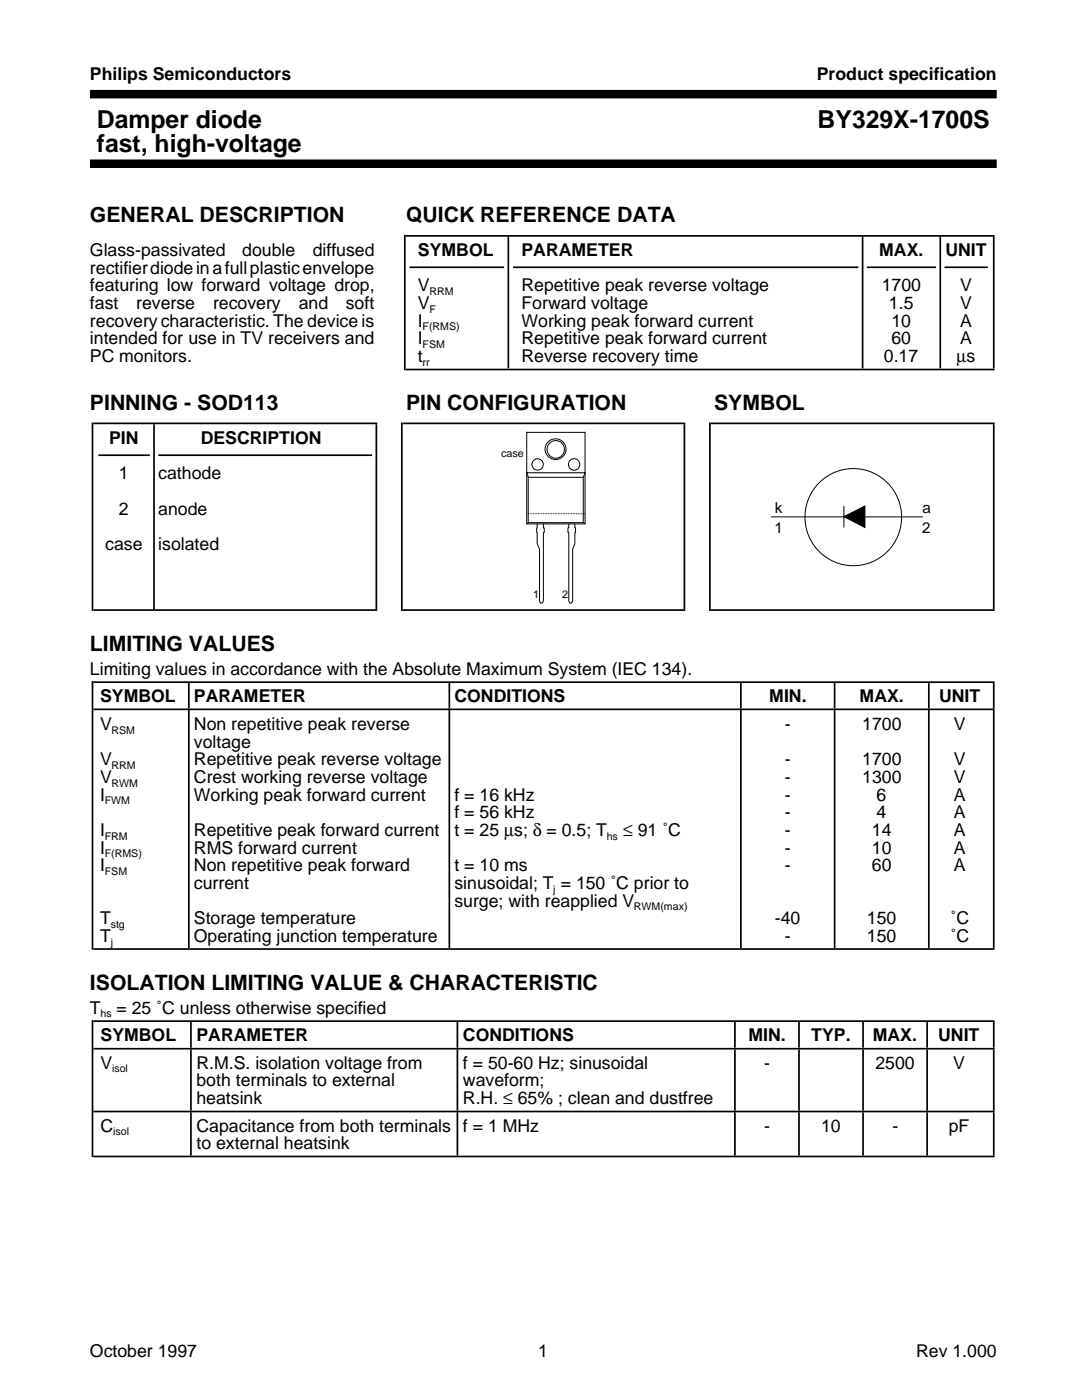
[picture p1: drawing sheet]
<svg xmlns="http://www.w3.org/2000/svg" width="216mm" height="279mm" viewBox="0 0 216 279" stroke-linecap="round" stroke-linejoin="round" font-family="sans-serif">
<defs><g id="words">
<g font-size="4.9">
<text x="19.3" y="25.5">Damper diode</text>
<text x="163.2" y="25.5">BY329X-1700S</text>
<text x="19.3" y="30.4">fast, high-voltage</text>
</g>
<g font-size="4.2">
<text x="17.9" y="44.4">GENERAL DESCRIPTION</text>
<text x="81" y="44.4">QUICK REFERENCE DATA</text>
<text x="17.9" y="81.9">PINNING - SOD113</text>
<text x="81" y="81.9">PIN CONFIGURATION</text>
<text x="142.5" y="81.9">SYMBOL</text>
<text x="17.9" y="129.9">LIMITING VALUES</text>
<text x="17.9" y="197.5">ISOLATION LIMITING VALUE &amp; CHARACTERISTIC</text>
</g>
<g font-size="3.5">
<text x="17.9" y="16">Philips Semiconductors</text>
<text x="163" y="16">Product specification</text>
<text x="17.9" y="51.1">Glass-passivated</text>
<text x="48.3" y="51.1">double</text>
<text x="62.4" y="51.1">diffused</text>
<text x="83.4" y="51.1">SYMBOL</text>
<text x="104.1" y="51.1">PARAMETER</text>
<text x="175.4" y="51.1">MAX.</text>
<text x="188.6" y="51.1">UNIT</text>
<text x="17.9" y="54.7">rectifierdiodeinafullplasticenvelope</text>
<text x="17.9" y="58.2">featuring low forward voltage drop,</text>
<text x="83.4" y="58.2">V</text>
<text x="104.1" y="58.2">Repetitive peak reverse voltage</text>
<text x="175.9" y="58.2">1700</text>
<text x="191.6" y="58.2">V</text>
<text x="17.9" y="61.7">fast</text>
<text x="17.9" y="65.3">recovery characteristic. The device is</text>
<text x="27.2" y="61.7">reverse</text>
<text x="42.5" y="61.7">recovery</text>
<text x="59.6" y="61.7">and</text>
<text x="69" y="61.7">soft</text>
<text x="83.4" y="65.3">I</text>
<text x="83.4" y="61.7">V</text>
<text x="104.1" y="61.7">Forward voltage</text>
<text x="104.1" y="65.3">Working peak forward current</text>
<text x="177.4" y="61.7">1.5</text>
<text x="177.9" y="65.3">10</text>
<text x="191.6" y="61.7">V</text>
<text x="191.6" y="65.3">A</text>
<text x="17.9" y="68.7">intended for use in TV receivers and</text>
<text x="83.4" y="68.7">I</text>
<text x="104.1" y="68.7">Repetitive peak forward current</text>
<text x="177.9" y="68.7">60</text>
<text x="191.6" y="68.7">A</text>
<text x="17.9" y="72.3">PC monitors.</text>
<text x="83.4" y="72.3">t</text>
<text x="104.1" y="72.3">Reverse recovery time</text>
<text x="176.4" y="72.3">0.17</text>
<text x="190.8" y="72.3">µs</text>
<text x="21.8" y="88.6">PIN</text>
<text x="40" y="88.6">DESCRIPTION</text>
<text x="23.7" y="95.7">1</text>
<text x="31.6" y="95.7">cathode</text>
<text x="23.7" y="102.7">2</text>
<text x="31.6" y="102.7">anode</text>
<text x="21" y="109.7">case</text>
<text x="31.6" y="109.7">isolated</text>
<text x="17.9" y="134.6">Limiting values in accordance with the Absolute Maximum System (IEC 134).</text>
<text x="20" y="140.1">SYMBOL</text>
<text x="38.7" y="140.1">PARAMETER</text>
<text x="90.7" y="140.1">CONDITIONS</text>
<text x="153.5" y="140.1">MIN.</text>
<text x="171.5" y="140.1">MAX.</text>
<text x="187.4" y="140.1">UNIT</text>
<text x="20" y="145.6">V</text>
<text x="38.7" y="145.6">Non repetitive peak reverse</text>
<text x="38.7" y="149.2">voltage</text>
<text x="156.6" y="145.6">-</text>
<text x="172" y="145.6">1700</text>
<text x="190.3" y="145.6">V</text>
<text x="20" y="152.7">V</text>
<text x="38.7" y="152.7">Repetitive peak reverse voltage</text>
<text x="156.6" y="152.7">-</text>
<text x="172" y="152.7">1700</text>
<text x="190.3" y="152.7">V</text>
<text x="20" y="156.2">V</text>
<text x="20" y="159.8">I</text>
<text x="38.7" y="156.2">Crest working reverse voltage</text>
<text x="38.7" y="159.8">Working peak forward current</text>
<text x="90.7" y="159.8">f = 16 kHz</text>
<text x="156.6" y="156.2">-</text>
<text x="156.6" y="159.8">-</text>
<text x="172" y="156.2">1300</text>
<text x="174.9" y="159.8">6</text>
<text x="190.3" y="156.2">V</text>
<text x="190.3" y="159.8">A</text>
<text x="20" y="166.8">I</text>
<text x="38.7" y="166.8">Repetitive peak forward current</text>
<text x="90.7" y="163.3">f = 56 kHz</text>
<text x="90.7" y="166.8">t = 25 µs; δ = 0.5; T</text>
<text x="124.3" y="166.8">≤ 91 ˚C</text>
<text x="156.6" y="166.8">-</text>
<text x="156.6" y="163.3">-</text>
<text x="174" y="166.8">14</text>
<text x="174.9" y="163.3">4</text>
<text x="190.3" y="166.8">A</text>
<text x="190.3" y="163.3">A</text>
<text x="20" y="170.3">I</text>
<text x="20" y="173.9">I</text>
<text x="38.7" y="170.3">RMS forward current</text>
<text x="38.7" y="173.9">Non repetitive peak forward</text>
<text x="90.7" y="173.9">t = 10 ms</text>
<text x="156.6" y="170.3">-</text>
<text x="156.6" y="173.9">-</text>
<text x="174" y="170.3">10</text>
<text x="174" y="173.9">60</text>
<text x="190.3" y="170.3">A</text>
<text x="190.3" y="173.9">A</text>
<text x="38.7" y="177.4">current</text>
<text x="90.7" y="177.4">sinusoidal; T = 150 ˚C prior to</text>
<text x="20" y="184.5">T</text>
<text x="38.7" y="184.5">Storage temperature</text>
<text x="90.7" y="180.9">surge; with reapplied V</text>
<text x="154.6" y="184.5">-40</text>
<text x="173" y="184.5">150</text>
<text x="189.7" y="184.5">˚C</text>
<text x="20" y="188">T</text>
<text x="38.7" y="188">Operating junction temperature</text>
<text x="156.6" y="188">-</text>
<text x="173" y="188">150</text>
<text x="189.7" y="188">˚C</text>
<text x="17.9" y="202.3">T</text>
<text x="23.2" y="202.3">= 25 ˚C unless otherwise specified</text>
<text x="20.1" y="207.8">SYMBOL</text>
<text x="39.2" y="207.8">PARAMETER</text>
<text x="92.4" y="207.8">CONDITIONS</text>
<text x="149.4" y="207.8">MIN.</text>
<text x="161.9" y="207.8">TYP.</text>
<text x="174.2" y="207.8">MAX.</text>
<text x="187.2" y="207.8">UNIT</text>
<text x="20.1" y="213.3">V</text>
<text x="39.2" y="213.3">R.M.S. isolation voltage from</text>
<text x="92.4" y="213.3">f = 50-60 Hz; sinusoidal</text>
<text x="152.5" y="213.3">-</text>
<text x="174.7" y="213.3">2500</text>
<text x="190.2" y="213.3">V</text>
<text x="39.2" y="216.8">both terminals to external</text>
<text x="39.2" y="220.4">heatsink</text>
<text x="92.4" y="220.4">R.H. ≤ 65% ; clean and dustfree</text>
<text x="92.4" y="216.8">waveform;</text>
<text x="20.1" y="225.9">C</text>
<text x="39.2" y="225.9">Capacitance from both terminals f = 1 MHz</text>
<text x="152.5" y="225.9">-</text>
<text x="163.8" y="225.9">10</text>
<text x="178.1" y="225.9">-</text>
<text x="189.3" y="225.9">pF</text>
<text x="39.2" y="229.4">to external heatsink</text>
<text x="17.9" y="270.8">October 1997</text>
<text x="107.4" y="270.8">1</text>
<text x="182.8" y="270.8">Rev 1.000</text>
</g>
<g font-size="3">
<text x="154.6" y="106.4">1</text>
<text x="154.6" y="102.4">k</text>
<text x="184" y="106.4">2</text>
<text x="184.1" y="102.4">a</text>
</g>
<g font-size="2.1">
<text x="85.7" y="58.9">RRM</text>
<text x="84.3" y="66">F(RMS)</text>
<text x="85.7" y="62.4">F</text>
<text x="84.3" y="69.5">FSM</text>
<text x="84.3" y="73">rr</text>
<text x="100" y="91.3">case</text>
<text x="106.4" y="119.4">1</text>
<text x="112.2" y="119.4">2</text>
<text x="22.3" y="146.4">RSM</text>
<text x="22.3" y="153.4">RRM</text>
<text x="20.9" y="160.4">FWM</text>
<text x="22.3" y="157">RWM</text>
<text x="20.9" y="167.6">FRM</text>
<text x="121.1" y="167.6">hs</text>
<text x="20.9" y="171">F(RMS)</text>
<text x="20.9" y="174.6">FSM</text>
<text x="110.4" y="178.1">j</text>
<text x="22.1" y="185.2">stg</text>
<text x="126.5" y="181.6">RWM(max)</text>
<text x="22.1" y="188.7">j</text>
<text x="20.1" y="203">hs</text>
<text x="22.4" y="214">isol</text>
<text x="22.6" y="226.6">isol</text>
</g>
</g></defs>
<g fill="none" stroke="#000" stroke-width=".2">
<path d="M105.1 94.3h11.6v10.3h-11.6zM105.4 95.3h11v9h-11zM116.7 94.3v-8h-11.6v8.1l.3 .8M116.7 94.4l-.3 .8M105.1 102.5h11.7M105.4 104.3l-.3 .2M107.2 104.5l-.1 .9 .1 3.1 .5 1.1v10.4l.2 .4h.3l.2-.4v-13.7h.2l-.2-1.8M113.5 104.5v.8l-.2 .1v.9h.2v13.6l.2 .5h.3l.3-.5v-10.3l.4-1.1v-2.2h.1l-.1-1.8M116.4 104.3l.4 .2M153.8 103.2h30.3M168.4 101v4.3"/>
<circle cx="107.3" cy="92.7" r="1.13"/>
<circle cx="110.9" cy="89.6" r="2.08"/>
<circle cx="110.9" cy="89.7" r="1.75"/>
<circle cx="114.5" cy="92.7" r="1.14"/>
<circle cx="170.2" cy="103.2" r="9.7"/>
</g>
<path d="M168.4 103.1l4.2-2.1v4.3z" fill-rule="evenodd" fill="#000" stroke="#000" stroke-width=".2"/>
<g fill="none" stroke="#000" stroke-width=".34">
<path d="M80.9 47.1h117.6M81.7 53.3h18.9M102.4 53.3h68.9M173 53.3h13.8M188.5 53.3h8.6M80.9 73.7h117.6M18.6 84.5h56.7M19.6 90.8h10.3M31.6 90.8h42.7M80.3 84.5h56.4M141.8 84.5h56.7M18.6 136.1h179.9"/>
<path d="M18.6 121.8h56.7M80.3 121.8h56.4M141.8 121.8h56.7M18.6 141.6h179.9M18.6 189.4h179.9M18.6 209.3h179.9M18.6 203.8h179.9M18.6 230.8h179.9M18.6 221.8h179.9"/>
</g>
<path d="M37.9 226.3h.4M91.1 226.3h.3M146.5 226.3h.3M159.3 226.3h.3M172 226.3h.4M184.8 226.3h.4M198.1 226.3h.4" fill="none" stroke="#000" stroke-width="8.6" stroke-linecap="butt"/>
<path d="M37.9 215.6h.4M91.1 215.6h.3M146.5 215.6h.3M159.3 215.6h.3M172 215.6h.4M184.8 215.6h.4M198.1 215.6h.4" fill="none" stroke="#000" stroke-width="12.2" stroke-linecap="butt"/>
<path d="M37.9 206.5h.4M91.1 206.5h.3M146.5 206.5h.3M159.3 206.5h.3M172 206.5h.4M184.8 206.5h.4M198.1 206.5h.4" fill="none" stroke="#000" stroke-width="5.2" stroke-linecap="butt"/>
<path d="M18.3 217.3h.3" fill="none" stroke="#000" stroke-width="27.3" stroke-linecap="butt"/>
<path d="M37.5 165.4h.3M89.5 165.4h.3M147.7 165.4h.3M166.4 165.4h.3M185.2 165.4h.3M198.1 165.4h.4" fill="none" stroke="#000" stroke-width="47.5" stroke-linecap="butt"/>
<path d="M37.5 138.9h.3M89.5 138.9h.3M147.7 138.9h.3M166.4 138.9h.3M185.2 138.9h.3M198.1 138.9h.4" fill="none" stroke="#000" stroke-width="5.1" stroke-linecap="butt"/>
<path d="M18.3 162.7h.3" fill="none" stroke="#000" stroke-width="53.6" stroke-linecap="butt"/>
<path d="M30.6 103.1h.3M74.9 103.1h.4M136.4 103.1h.3M198.1 103.1h.4" fill="none" stroke="#000" stroke-width="36.9" stroke-linecap="butt"/>
<path d="M18.3 103.1h.3M80 103.1h.3M141.5 103.1h.3" fill="none" stroke="#000" stroke-width="37.6" stroke-linecap="butt"/>
<path d="M101.3 60.4h.3M172 60.4h.3M187.5 60.4h.3M198.1 60.4h.4" fill="none" stroke="#000" stroke-width="26.3" stroke-linecap="butt"/>
<path d="M80.6 60.4h.3" fill="none" stroke="#000" stroke-width="27" stroke-linecap="butt"/>
<path d="M17.9 18.8h181M17.9 32.7h181" fill="none" stroke="#000" stroke-width="1.7" stroke-linecap="butt"/>
<use href="#words"/>
</svg>
